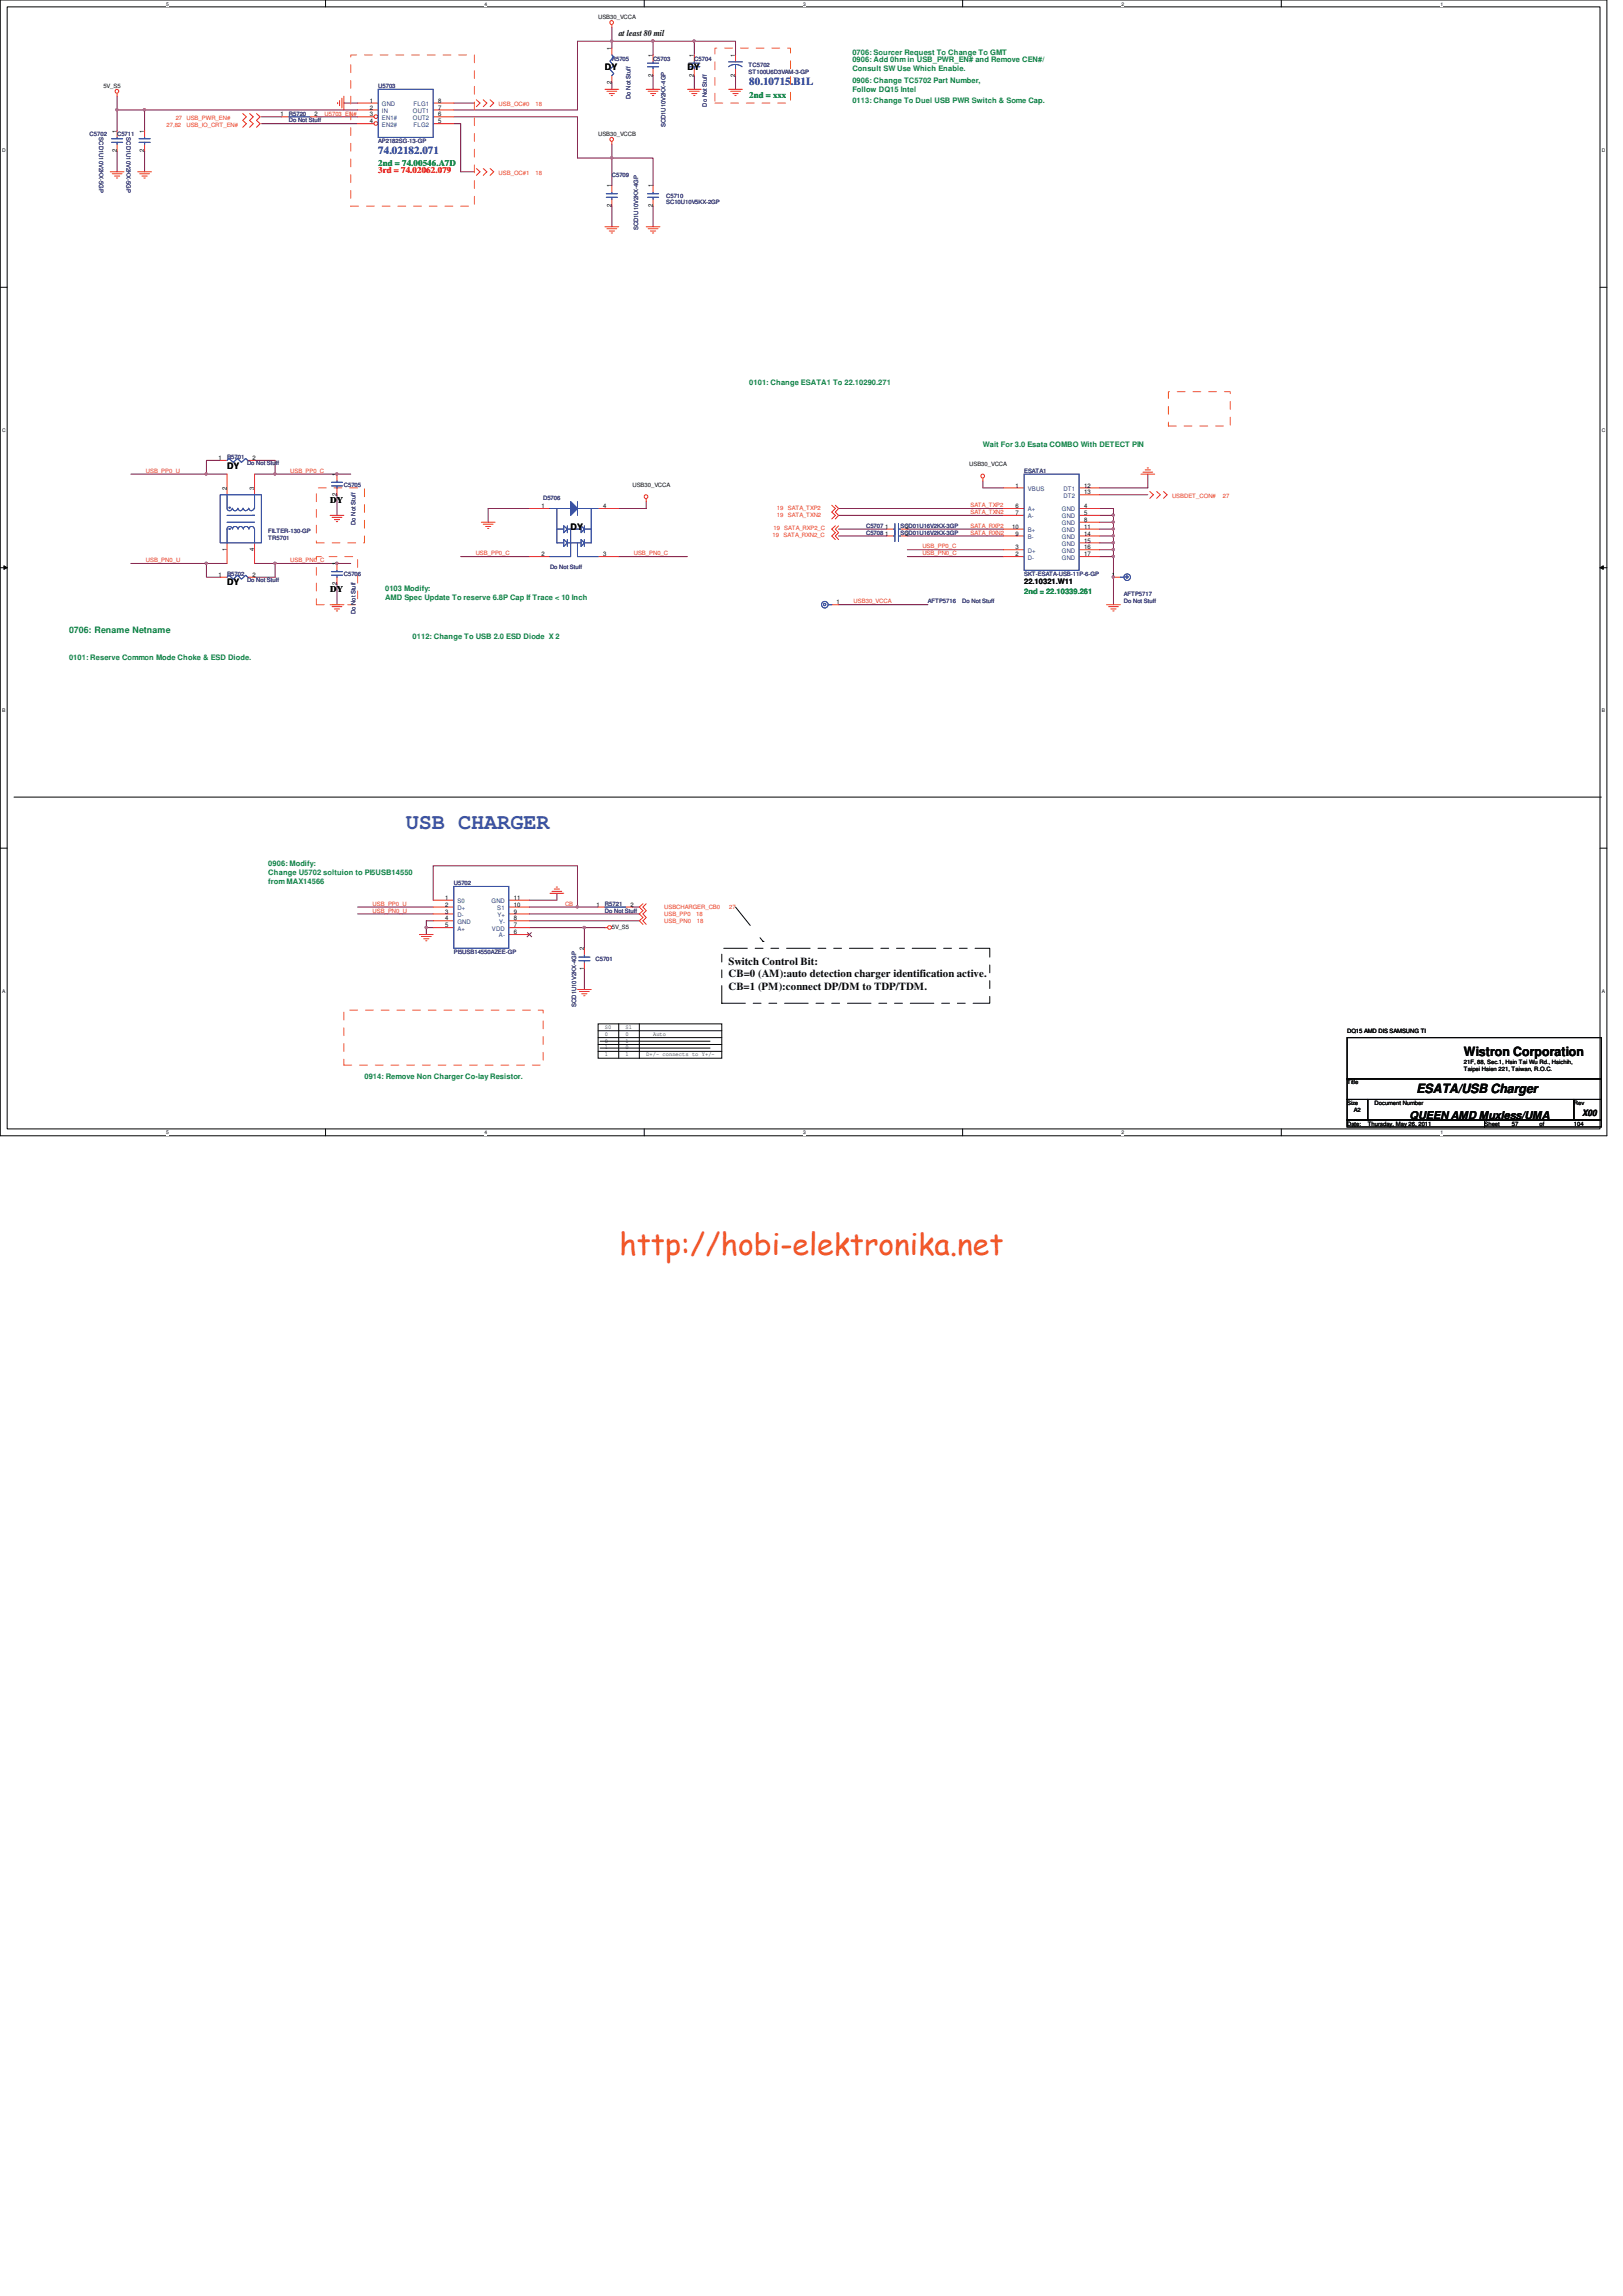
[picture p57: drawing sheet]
<svg xmlns="http://www.w3.org/2000/svg" width="210mm" height="297mm" viewBox="0 0 210 297" stroke-linecap="round" stroke-linejoin="round" font-family="sans-serif">
<defs><g id="words">
<text font-size="3.9" fill="#f15722" x="80.1" y="162.4">http://hobi-elektronika.net</text>
<text font-size="2.8" fill="#3a53a4" x="52.5" y="107.3">USB CHARGER</text>
<g font-size="1.7" fill="#040505">
<text x="189.4" y="136.7">Wistron Corporation</text>
<text x="183.3" y="141.4">ESATA/USB Charger</text>
</g>
<g font-size="1.4" fill="#3a53a4">
<text x="96.9" y="11">80.10715.B1L</text>
<text x="48.9" y="19.9">74.02182.071</text>
</g>
<g font-size="1.4" fill="#040505">
<text x="94.3" y="124.8">Switch Control Bit:</text>
<text x="94.3" y="126.4">CB=0 (AM):auto detection charger identification active.</text>
<text x="94.3" y="128.1">CB=1 (PM):connect DP/DM to TDP/TDM.</text>
<text x="182.4" y="144.8">QUEEN AMD Muxless/UMA</text>
</g>
<g font-size="1.1" fill="#040505">
<text x="80" y="4.6">at least 80 mil</text>
<text x="78.3" y="9.1">DY</text>
<text x="88.9" y="9.1">DY</text>
<text x="29.4" y="60.6">DY</text>
<text x="42.7" y="65.1">DY</text>
<text x="73.8" y="68.6">DY</text>
<text x="29.4" y="75.7">DY</text>
<text x="42.7" y="76.6">DY</text>
<text x="204.7" y="144.4">X00</text>
</g>
<g font-size="1.1" fill="#0a8141">
<text x="96.9" y="12.6">2nd = xxx</text>
<text x="48.9" y="21.5">2nd = 74.00546.A7D</text>
<text x="8.9" y="82">0706: Rename Netname</text>
</g>
<text font-size="1.1" fill="#ec2426" x="48.9" y="22.4">3rd = 74.02062.079</text>
<g font-size="1" fill="#0a8141">
<text x="110.3" y="7.2">0706: Sourcer Request To Change To GMT</text>
<text x="110.3" y="8">0906: Add 0hm in USB_PWR_EN# and Remove CEN#/</text>
<text x="110.3" y="9.2">Consult SW Use Which Enable.</text>
<text x="110.3" y="10.7">0906: Change TC5702 Part Number,</text>
<text x="110.3" y="11.9">Follow DQ15 Intel</text>
<text x="110.3" y="13.4">0113: Change To Duel USB PWR Switch &amp; Some Cap.</text>
<text x="96.9" y="49.8">0101: Change ESATA1 To 22.10290.271</text>
<text x="127.2" y="57.8">Wait For 3.0 Esata COMBO With DETECT PIN</text>
<text x="49.8" y="76.5">0103 Modify:</text>
<text x="49.8" y="77.7">AMD Spec Update To reserve 6.8P Cap If Trace &lt; 10 Inch</text>
<text x="132.5" y="76.8">2nd = 22.10339.261</text>
<text x="53.4" y="82.7">0112: Change To USB 2.0 ESD Diode X 2</text>
<text x="8.9" y="85.4">0101: Reserve Common Mode Choke &amp; ESD Diode.</text>
<text x="34.7" y="112.1">0906: Modify:</text>
<text x="34.7" y="113.2">Change U5702 soltuion to PI5USB14550</text>
<text x="34.7" y="114.4">from MAX14566</text>
<text x="47.2" y="139.6">0914: Remove Non Charger Co-lay Resistor.</text>
</g>
<text font-size="1" fill="#040505" x="132.5" y="75.6">22.10321.W11</text>
<g font-size=".8" fill="#040505">
<text x="77.4" y="2.5">USB30_VCCA</text>
<text x="13.4" y="11.4">5V_S5</text>
<text x="79.1" y="10.8" transform="rotate(-90 79.1 10.8)">2</text>
<text x="79.1" y="6.5" transform="rotate(-90 79.1 6.5)">1</text>
<text x="84.5" y="9.9" transform="rotate(-90 84.5 9.9)">2</text>
<text x="84.5" y="7.4" transform="rotate(-90 84.5 7.4)">1</text>
<text x="89.8" y="9.9" transform="rotate(-90 89.8 9.9)">2</text>
<text x="89.8" y="7.4" transform="rotate(-90 89.8 7.4)">1</text>
<text x="95.1" y="9.9" transform="rotate(-90 95.1 9.9)">2</text>
<text x="95.1" y="7.4" transform="rotate(-90 95.1 7.4)">1</text>
<text x="15.1" y="17.1" transform="rotate(-90 15.1 17.1)">1</text>
<text x="18.7" y="17.1" transform="rotate(-90 18.7 17.1)">1</text>
<text x="36.3" y="15.1">1</text>
<text x="40.7" y="15.1">2</text>
<text x="47.8" y="13.3">1</text>
<text x="47.8" y="14.2">2</text>
<text x="47.8" y="15.1">3</text>
<text x="47.8" y="16">4</text>
<text x="56.7" y="15.1">6</text>
<text x="56.7" y="14.2">7</text>
<text x="56.7" y="16">5</text>
<text x="56.7" y="13.3">8</text>
<text x="77.4" y="17.6">USB30_VCCB</text>
<text x="15.1" y="19.7" transform="rotate(-90 15.1 19.7)">2</text>
<text x="18.7" y="19.7" transform="rotate(-90 18.7 19.7)">2</text>
<text x="79.1" y="26.8" transform="rotate(-90 79.1 26.8)">2</text>
<text x="79.1" y="24.3" transform="rotate(-90 79.1 24.3)">1</text>
<text x="84.5" y="26.8" transform="rotate(-90 84.5 26.8)">2</text>
<text x="84.5" y="24.3" transform="rotate(-90 84.5 24.3)">1</text>
<text x="28.3" y="59.5">1</text>
<text x="32.7" y="59.5">2</text>
<text x="29.3" y="63.4" transform="rotate(-90 29.3 63.4)">2</text>
<text x="32.9" y="63.4" transform="rotate(-90 32.9 63.4)">3</text>
<text x="43.6" y="64.2" transform="rotate(-90 43.6 64.2)">2</text>
<text x="43.6" y="61.6" transform="rotate(-90 43.6 61.6)">1</text>
<text x="70.1" y="65.7">1</text>
<text x="78" y="65.7">4</text>
<text x="81.8" y="62.9">USB30_VCCA</text>
<text x="125.4" y="60.3">USB30_VCCA</text>
<text x="131.4" y="63.1">1</text>
<text x="131.4" y="65.7">6</text>
<text x="140.2" y="65.7">4</text>
<text x="140.2" y="63.1">12</text>
<text x="140.2" y="64">13</text>
<text x="29.3" y="71.3" transform="rotate(-90 29.3 71.3)">1</text>
<text x="32.9" y="71.3" transform="rotate(-90 32.9 71.3)">4</text>
<text x="70.1" y="72">2</text>
<text x="78" y="72">3</text>
<text x="114.5" y="68.4">1</text>
<text x="114.5" y="69.3">1</text>
<text x="117.1" y="68.4">2</text>
<text x="117.1" y="69.3">2</text>
<text x="130.9" y="68.4">10</text>
<text x="131.4" y="72">2</text>
<text x="131.4" y="71.1">3</text>
<text x="131.4" y="66.6">7</text>
<text x="131.4" y="69.3">9</text>
<text x="140.2" y="66.6">5</text>
<text x="140.2" y="67.5">8</text>
<text x="140.2" y="68.4">11</text>
<text x="140.2" y="69.3">14</text>
<text x="140.2" y="70.2">15</text>
<text x="140.2" y="71.1">16</text>
<text x="140.2" y="72">17</text>
<text x="28.3" y="74.6">1</text>
<text x="32.7" y="74.6">2</text>
<text x="43.6" y="75.7" transform="rotate(-90 43.6 75.7)">2</text>
<text x="43.6" y="73.2" transform="rotate(-90 43.6 73.2)">1</text>
<text x="143.8" y="74.6">1</text>
<text x="108.2" y="78.2">1</text>
<text x="57.6" y="116.4">1</text>
<text x="57.6" y="117.3">2</text>
<text x="57.6" y="118.2">3</text>
<text x="57.6" y="119.1">4</text>
<text x="57.6" y="120">5</text>
<text x="66.5" y="120">7</text>
<text x="66.5" y="117.3">10</text>
<text x="66.5" y="119.1">8</text>
<text x="66.5" y="118.2">9</text>
<text x="66.5" y="116.4">11</text>
<text x="77.2" y="117.3">1</text>
<text x="81.6" y="117.3">2</text>
<text x="66.5" y="120.9">6</text>
<text x="75.6" y="125.5" transform="rotate(-90 75.6 125.5)">1</text>
<text x="75.6" y="122.9" transform="rotate(-90 75.6 122.9)">2</text>
<text x="79.2" y="120.2">5V_S5</text>
<text x="78.3" y="133.1">S0</text>
<text x="78.3" y="134">0</text>
<text x="78.3" y="134.9">0</text>
<text x="78.3" y="136.7">1</text>
<text x="78.3" y="135.8">1</text>
<text x="80.9" y="134">0</text>
<text x="80.9" y="133.1">S1</text>
<text x="80.9" y="135.8">0</text>
<text x="80.9" y="134.9">1</text>
<text x="80.9" y="136.7">1</text>
<text x="83.6" y="136.7">D+/- connects to Y+/-</text>
<text x="84.5" y="134">Auto</text>
<text x="174.3" y="133.6">DQ15 AMD DIS SAMSUNG TI</text>
<text x="189.4" y="137.6">21F, 88, Sec.1, Hsin Tai Wu Rd., Hsichih,</text>
<text x="174.3" y="140.3">Title</text>
<text x="174.3" y="143">Size</text>
<text x="175.2" y="143.8">A2</text>
<text x="177.8" y="143">Document Number</text>
<text x="189.4" y="138.6">Taipei Hsien 221, Taiwan, R.O.C.</text>
<text x="203.6" y="143">Rev</text>
<text x="174.3" y="145.6">Date:</text>
<text x="176.9" y="145.6">Thursday, May 26, 2011</text>
<text x="192.1" y="145.6">Sheet</text>
<text x="195.6" y="145.6">57</text>
<text x="199.2" y="145.6">of</text>
<text x="203.6" y="145.6">104</text>
</g>
<g font-size=".8" fill="#2d2d72">
<text x="48.9" y="11.4">U5703</text>
<text x="79.2" y="7.8">R5705</text>
<text x="84.5" y="7.8">C5703</text>
<text x="89.8" y="7.8">C5704</text>
<text x="96.9" y="8.7">TC5702</text>
<text x="96.9" y="9.5">ST100U6D3VAM-3-GP</text>
<text x="11.6" y="17.6">C5702</text>
<text x="12.8" y="17.8" transform="rotate(90 12.8 17.8)">SCD1U10V2KX-5GP</text>
<text x="15.2" y="17.6">C5711</text>
<text x="16.4" y="17.8" transform="rotate(90 16.4 17.8)">SCD1U10V2KX-5GP</text>
<text x="37.4" y="14.9">R5720</text>
<text x="37.4" y="15.8">Do Not Stuff</text>
<text x="81.6" y="12.8" transform="rotate(-90 81.6 12.8)">Do Not Stuff</text>
<text x="86.1" y="16.5" transform="rotate(-90 86.1 16.5)">SCD1U10V2KX-4GP</text>
<text x="91.4" y="13.8" transform="rotate(-90 91.4 13.8)">Do Not Stuff</text>
<text x="48.9" y="18.5">AP2182SG-13-GP</text>
<text x="79.2" y="22.9">C5709</text>
<text x="82.5" y="29.8" transform="rotate(-90 82.5 29.8)">SCD1U10V2KX-4GP</text>
<text x="86.2" y="25.6">C5710</text>
<text x="86.2" y="26.4">SC10U10V5KX-2GP</text>
<text x="29.4" y="59.4">R5701</text>
<text x="32" y="60.2">Do Not Stuff</text>
<text x="44.5" y="62.9">C5705</text>
<text x="70.3" y="64.7">D5706</text>
<text x="132.5" y="61.2">ESATA1</text>
<text x="34.7" y="69.9">TR5701</text>
<text x="34.7" y="69">FILTER-130-GP</text>
<text x="46" y="67.9" transform="rotate(-90 46 67.9)">Do Not Stuff</text>
<text x="112.1" y="68.3">C5707</text>
<text x="112.1" y="69.2">C5708</text>
<text x="116.5" y="68.3">SCD01U16V2KX-3GP</text>
<text x="116.5" y="69.2">SCD01U16V2KX-3GP</text>
<text x="29.4" y="74.5">R5702</text>
<text x="32" y="75.3">Do Not Stuff</text>
<text x="44.5" y="74.5">C5706</text>
<text x="71.2" y="73.6">Do Not Stuff</text>
<text x="132.5" y="74.5">SKT-ESATA-USB-11P-6-GP</text>
<text x="145.4" y="77.1">AFTP5717</text>
<text x="145.4" y="78">Do Not Stuff</text>
<text x="46" y="79.5" transform="rotate(-90 46 79.5)">Do Not Stuff</text>
<text x="120.1" y="78.1">AFTP5716</text>
<text x="124.5" y="78.1">Do Not Stuff</text>
<text x="58.7" y="114.5">U5702</text>
<text x="78.3" y="117.2">R5721</text>
<text x="78.3" y="118.1">Do Not Stuff</text>
<text x="58.7" y="123.4">PI5USB14550AZEE-GP</text>
<text x="77" y="124.3">C5701</text>
<text x="74.5" y="130.3" transform="rotate(-90 74.5 130.3)">SCD1U10V2KX-4GP</text>
</g>
<g font-size=".8" fill="#ec2426">
<text x="21.5" y="16.4">27,82</text>
<text x="22.7" y="15.5">27</text>
<text x="24.1" y="15.5">USB_PWR_EN#</text>
<text x="24.1" y="16.4">USB_IO_CRT_EN#</text>
<text x="42" y="14.9">U5703_EN#</text>
<text x="64.5" y="13.7">USB_OC#0</text>
<text x="69.3" y="13.7">18</text>
<text x="64.5" y="22.6">USB_OC#1</text>
<text x="69.3" y="22.6">18</text>
<text x="18.9" y="61.2">USB_PP0_U</text>
<text x="37.5" y="61.2">USB_PP0_C</text>
<text x="100.5" y="66">19</text>
<text x="101.9" y="66">SATA_TXP2</text>
<text x="125.6" y="65.6">SATA_TXP2</text>
<text x="151.6" y="64.4">USBDET_CON#</text>
<text x="158.2" y="64.4">27</text>
<text x="61.5" y="71.8">USB_PP0_C</text>
<text x="82" y="71.8">USB_PN0_C</text>
<text x="99.9" y="69.5">19</text>
<text x="100.1" y="68.6">19</text>
<text x="100.5" y="66.8">19</text>
<text x="101.4" y="69.5">SATA_RXN2_C</text>
<text x="101.5" y="68.6">SATA_RXP2_C</text>
<text x="101.9" y="66.8">SATA_TXN2</text>
<text x="119.3" y="71.8">USB_PN0_C</text>
<text x="119.3" y="71">USB_PP0_C</text>
<text x="125.6" y="68.3">SATA_RXP2</text>
<text x="125.6" y="69.2">SATA_RXN2</text>
<text x="125.6" y="66.5">SATA_TXN2</text>
<text x="18.9" y="72.7">USB_PN0_U</text>
<text x="37.5" y="72.7">USB_PN0_C</text>
<text x="110.4" y="78.1">USB30_VCCA</text>
<text x="48.2" y="118.1">USB_PN0_U</text>
<text x="48.2" y="117.2">USB_PP0_U</text>
<text x="73.1" y="117.2">CB</text>
<text x="85.9" y="117.6">USBCHARGER_CB0</text>
<text x="85.9" y="118.5">USB_PP0</text>
<text x="85.9" y="119.4">USB_PN0</text>
<text x="90.1" y="118.5">18</text>
<text x="90.2" y="119.4">18</text>
<text x="94.4" y="117.6">27</text>
</g>
<g font-size=".8" fill="#1d437e">
<text x="49.4" y="13.7">GND</text>
<text x="49.4" y="14.6">IN</text>
<text x="49.4" y="15.5">EN1#</text>
<text x="49.4" y="16.4">EN2#</text>
<text x="53.4" y="15.5">OUT2</text>
<text x="53.4" y="14.6">OUT1</text>
<text x="53.5" y="16.4">FLG2</text>
<text x="53.5" y="13.7">FLG1</text>
<text x="133" y="63.5">VBUS</text>
<text x="137.6" y="63.5">DT1</text>
<text x="137.6" y="64.4">DT2</text>
<text x="133" y="71.5">D+</text>
<text x="133" y="66.2">A+</text>
<text x="133" y="67.1">A-</text>
<text x="133" y="69.7">B-</text>
<text x="133" y="68.8">B+</text>
<text x="137.4" y="66.2">GND</text>
<text x="137.4" y="67.1">GND</text>
<text x="137.4" y="67.9">GND</text>
<text x="137.4" y="68.8">GND</text>
<text x="137.4" y="69.7">GND</text>
<text x="137.4" y="70.6">GND</text>
<text x="137.4" y="71.5">GND</text>
<text x="133" y="72.4">D-</text>
<text x="137.4" y="72.4">GND</text>
<text x="59.2" y="116.8">S0</text>
<text x="59.2" y="117.7">D+</text>
<text x="59.2" y="118.6">D-</text>
<text x="59.2" y="119.5">GND</text>
<text x="63.6" y="116.8">GND</text>
<text x="64.3" y="117.7">S1</text>
<text x="64.4" y="118.6">Y+</text>
<text x="64.6" y="119.5">Y-</text>
<text x="59.2" y="120.4">A+</text>
<text x="63.6" y="120.4">VDD</text>
<text x="64.6" y="121.3">A-</text>
</g>
<g font-size=".6" fill="#040505">
<text x="21.5" y=".7">5</text>
<text x="62.7" y=".7">4</text>
<text x="103.9" y=".7">3</text>
<text x="145.1" y=".7">2</text>
<text x="186.3" y=".7">1</text>
<text x=".3" y="19.6">D</text>
<text x="207.3" y="19.6">D</text>
<text x=".3" y="55.9">C</text>
<text x="207.3" y="55.9">C</text>
<text x=".3" y="92.2">B</text>
<text x="207.3" y="92.2">B</text>
<text x=".3" y="128.4">A</text>
<text x="207.3" y="128.4">A</text>
<text x="21.5" y="146.8">5</text>
<text x="62.7" y="146.8">4</text>
<text x="103.9" y="146.8">3</text>
<text x="145.1" y="146.8">2</text>
<text x="186.3" y="146.8">1</text>
</g>
</g></defs>
<path d="M0 0h207.9v146.9h-207.9zM.9 .9h206.1v145.2h-206.1z" fill="none" stroke="#040505" stroke-width=".13"/>
<g fill="#fff">
<path d="M21.5 .1h.3v.7h-.3z"/>
<path d="M21.5 146.2h.3v.7h-.3z"/>
</g>
<path d="M42.1 0v.9M42.1 146v.9" fill="none" stroke="#040505" stroke-width=".13"/>
<g fill="#fff">
<path d="M62.7 .1h.3v.7h-.3z"/>
<path d="M62.7 146.2h.3v.7h-.3z"/>
</g>
<path d="M83.4 0v.9M83.4 146v.9" fill="none" stroke="#040505" stroke-width=".13"/>
<g fill="#fff">
<path d="M103.9 .1h.4v.7h-.4z"/>
<path d="M103.9 146.2h.4v.7h-.4z"/>
</g>
<path d="M124.5 0v.9M124.5 146v.9" fill="none" stroke="#040505" stroke-width=".13"/>
<g fill="#fff">
<path d="M145.1 .1h.4v.7h-.4z"/>
<path d="M145.1 146.2h.4v.7h-.4z"/>
</g>
<path d="M165.8 0v.9M165.8 146v.9" fill="none" stroke="#040505" stroke-width=".13"/>
<g fill="#fff">
<path d="M186.3 .1h.4v.7h-.4z"/>
<path d="M186.3 146.2h.4v.7h-.4z"/>
<path d="M.3 19h.5v.7h-.5z"/>
<path d="M207.3 19h.4v.7h-.4z"/>
<path d="M.3 55.3h.5v.7h-.5z"/>
<path d="M207.3 55.3h.4v.7h-.4z"/>
</g>
<path d="M0 37.2h.9M207 37.2h.9" fill="none" stroke="#040505" stroke-width=".13"/>
<g fill="#fff">
<path d="M.3 91.6h.4v.7h-.4z"/>
<path d="M207.3 91.6h.4v.7h-.4z"/>
</g>
<path d="M0 73.4h.9M207 73.4h.9" fill="none" stroke="#040505" stroke-width=".13"/>
<path d="M.5 73.2l.4 .2-.4 .3z" fill="#040505"/>
<path d="M.5 73.2l.4 .2-.4 .3z" fill="none" stroke="#040505" stroke-width=".13"/>
<path d="M207 73.4l.4-.2v.5z" fill="#040505"/>
<path d="M207 73.4l.4-.2v.5z" fill="none" stroke="#040505" stroke-width=".13"/>
<g fill="#fff">
<path d="M.3 127.8h.4v.8h-.4z"/>
<path d="M207.3 127.8h.3v.8h-.3z"/>
</g>
<path d="M0 109.7h.9M207 109.7h.9" fill="none" stroke="#040505" stroke-width=".13"/>
<path d="M59.6 72h8.9M68.5 65.8h-5.3v1.8M80 72h8.9M83.6 64.9v.9h-3.6M74.7 117.3h2.7" fill="none" stroke="#7f1542" stroke-width=".13"/>
<path d="M74.6 117.2h.2v.2h-.2z" fill-rule="evenodd" fill="#b8529f"/>
<path d="M74.6 117.2h.2v.2h-.2z" fill="none" stroke="#b8529f" stroke-width=".13"/>
<path d="M55.2 120v.9" fill="none" stroke="#7f1542" stroke-width=".13"/>
<path d="M55 119.9h.2v.2h-.2z" fill-rule="evenodd" fill="#b8529f"/>
<path d="M55 119.9h.2v.2h-.2z" fill="none" stroke="#b8529f" stroke-width=".13"/>
<path d="M81.8 117.3h.9M68.5 120h7.1v2.7M75.6 125.3v2.7" fill="none" stroke="#7f1542" stroke-width=".13"/>
<path d="M75.5 119.9h.2v.2h-.2z" fill-rule="evenodd" fill="#b8529f"/>
<path d="M75.5 119.9h.2v.2h-.2z" fill="none" stroke="#b8529f" stroke-width=".13"/>
<path d="M26.7 61.3h2.7M43.6 61.3h1.8M46.3 117.3h9.7M46.3 118.2h9.7M56 116.5v-4.5h18.7v5.3h-6.2M56 119.1h-.8v.9h.8M68.5 118.2h14.2M68.5 119.1h14.2M72 115.6v.9h-3.5M75.6 120h2.7" fill="none" stroke="#7f1542" stroke-width=".13"/>
<path d="M26.6 61.2h.2v.2h-.2z" fill-rule="evenodd" fill="#b8529f"/>
<path d="M26.6 61.2h.2v.2h-.2z" fill="none" stroke="#b8529f" stroke-width=".13"/>
<path d="M35.6 72.9h8" fill="none" stroke="#7f1542" stroke-width=".13"/>
<path d="M43.5 72.8h.2v.2h-.2z" fill-rule="evenodd" fill="#b8529f"/>
<path d="M43.5 72.8h.2v.2h-.2z" fill="none" stroke="#b8529f" stroke-width=".13"/>
<path d="M35.5 72.8h.2v.2h-.2z" fill-rule="evenodd" fill="#b8529f"/>
<path d="M35.5 72.8h.2v.2h-.2z" fill="none" stroke="#b8529f" stroke-width=".13"/>
<path d="M26.7 72.9h2.7" fill="none" stroke="#7f1542" stroke-width=".13"/>
<path d="M26.6 72.8h.2v.2h-.2z" fill-rule="evenodd" fill="#b8529f"/>
<path d="M26.6 72.8h.2v.2h-.2z" fill="none" stroke="#b8529f" stroke-width=".13"/>
<path d="M28.5 59.6h-1.8v1.7M32.9 59.6h2.7v1.7M26.7 72.9v1.8h1.8M32.9 72.9h2.7v1.8h-2.7M43.6 61.3h-10.7" fill="none" stroke="#7f1542" stroke-width=".13"/>
<path d="M43.5 61.2h.2v.2h-.2z" fill-rule="evenodd" fill="#b8529f"/>
<path d="M43.5 61.2h.2v.2h-.2z" fill="none" stroke="#b8529f" stroke-width=".13"/>
<path d="M35.5 61.2h.2v.2h-.2z" fill-rule="evenodd" fill="#b8529f"/>
<path d="M35.5 61.2h.2v.2h-.2z" fill="none" stroke="#b8529f" stroke-width=".13"/>
<path d="M79.2 3.6v1.7M79.2 10.7v.9M84.5 5.3v1.8M16.9 72.9h9.8M16.9 61.3h9.8M43.6 64v2.7M43.6 75.6v2.6M43.6 72.9h1.8" fill="none" stroke="#7f1542" stroke-width=".13"/>
<path d="M84.4 5.2h.2v.2h-.2z" fill-rule="evenodd" fill="#b8529f"/>
<path d="M84.4 5.2h.2v.2h-.2z" fill="none" stroke="#b8529f" stroke-width=".13"/>
<path d="M84.5 9.8v1.8M89.8 9.8v1.8M89.8 5.3h5.4v1.8" fill="none" stroke="#7f1542" stroke-width=".13"/>
<path d="M89.7 5.2h.2v.2h-.2z" fill-rule="evenodd" fill="#b8529f"/>
<path d="M89.7 5.2h.2v.2h-.2z" fill="none" stroke="#b8529f" stroke-width=".13"/>
<path d="M84.5 5.3h-5.3v.9M89.8 5.3v1.8M95.2 9.8v1.8" fill="none" stroke="#7f1542" stroke-width=".13"/>
<path d="M79 5.2h.2v.2h-.2z" fill-rule="evenodd" fill="#b8529f"/>
<path d="M79 5.2h.2v.2h-.2z" fill="none" stroke="#b8529f" stroke-width=".13"/>
<path d="M84.5 5.3h5.3" fill="none" stroke="#7f1542" stroke-width=".13"/>
<path d="M84.4 5.2h.2v.2h-.2z" fill-rule="evenodd" fill="#b8529f"/>
<path d="M84.4 5.2h.2v.2h-.2z" fill="none" stroke="#b8529f" stroke-width=".13"/>
<path d="M58.7 13.3h2.7M58.7 16h.9v6.2h1.8M79.2 5.3h-4.5v8.9h-16M79.2 18.7v1.7" fill="none" stroke="#7f1542" stroke-width=".13"/>
<path d="M79 20.3h.2v.2h-.2z" fill-rule="evenodd" fill="#b8529f"/>
<path d="M79 20.3h.2v.2h-.2z" fill="none" stroke="#b8529f" stroke-width=".13"/>
<path d="M15.2 12.4v4.5M15.2 19.6v2.6M18.7 14.2h27.6M33.8 16h12.5M33.8 15.1h2.7M40.9 15.1h5.4M44.5 13.3h1.8M58.7 15.1h16v5.3h4.5M79.2 20.4h5.3v3.6M79.2 20.4v3.6M79.2 26.7v2.6M84.5 26.7v2.6" fill="none" stroke="#7f1542" stroke-width=".13"/>
<path d="M18.6 14.1h.2v.2h-.2z" fill-rule="evenodd" fill="#b8529f"/>
<path d="M18.6 14.1h.2v.2h-.2z" fill="none" stroke="#b8529f" stroke-width=".13"/>
<path d="M15.2 14.2h3.5v2.7" fill="none" stroke="#7f1542" stroke-width=".13"/>
<path d="M15 14.1h.2v.2h-.2z" fill-rule="evenodd" fill="#b8529f"/>
<path d="M15 14.1h.2v.2h-.2z" fill="none" stroke="#b8529f" stroke-width=".13"/>
<path d="M18.7 19.6v2.6M117.4 68.5h12.4M117.4 69.3h12.4M117.4 72h12.4M144.1 66.7v.9" fill="none" stroke="#7f1542" stroke-width=".13"/>
<path d="M143.9 66.5h.2v.2h-.2z" fill-rule="evenodd" fill="#b8529f"/>
<path d="M143.9 66.5h.2v.2h-.2z" fill="none" stroke="#b8529f" stroke-width=".13"/>
<path d="M144.1 70.2v.9" fill="none" stroke="#7f1542" stroke-width=".13"/>
<path d="M143.9 70.1h.2v.2h-.2z" fill-rule="evenodd" fill="#b8529f"/>
<path d="M143.9 70.1h.2v.2h-.2z" fill="none" stroke="#b8529f" stroke-width=".13"/>
<path d="M108.5 66.7h21.3M108.5 65.8h21.3M117.4 71.1h12.4M144.1 67.6v.9" fill="none" stroke="#7f1542" stroke-width=".13"/>
<path d="M143.9 67.4h.2v.2h-.2z" fill-rule="evenodd" fill="#b8529f"/>
<path d="M143.9 67.4h.2v.2h-.2z" fill="none" stroke="#b8529f" stroke-width=".13"/>
<path d="M144.1 74.7v3.5" fill="none" stroke="#7f1542" stroke-width=".13"/>
<path d="M143.9 74.5h.2v.3h-.2z" fill-rule="evenodd" fill="#b8529f"/>
<path d="M143.9 74.5h.2v.3h-.2z" fill="none" stroke="#b8529f" stroke-width=".13"/>
<path d="M108.5 78.2h11.6M144.1 72v2.7" fill="none" stroke="#7f1542" stroke-width=".13"/>
<path d="M143.9 71.9h.2v.2h-.2z" fill-rule="evenodd" fill="#b8529f"/>
<path d="M143.9 71.9h.2v.2h-.2z" fill="none" stroke="#b8529f" stroke-width=".13"/>
<path d="M108.5 68.5h6.2M144.1 68.5v.8" fill="none" stroke="#7f1542" stroke-width=".13"/>
<path d="M143.9 68.3h.2v.2h-.2z" fill-rule="evenodd" fill="#b8529f"/>
<path d="M143.9 68.3h.2v.2h-.2z" fill="none" stroke="#b8529f" stroke-width=".13"/>
<path d="M108.5 69.3h6.2M127.2 62.2v.9h2.6M142.3 65.8h1.8v.9M144.1 69.3v.9" fill="none" stroke="#7f1542" stroke-width=".13"/>
<path d="M143.9 69.2h.2v.2h-.2z" fill-rule="evenodd" fill="#b8529f"/>
<path d="M143.9 69.2h.2v.2h-.2z" fill="none" stroke="#b8529f" stroke-width=".13"/>
<path d="M144.1 71.1v.9" fill="none" stroke="#7f1542" stroke-width=".13"/>
<path d="M143.9 71h.2v.2h-.2z" fill-rule="evenodd" fill="#b8529f"/>
<path d="M143.9 71h.2v.2h-.2z" fill="none" stroke="#b8529f" stroke-width=".13"/>
<path d="M142.3 70.2h1.8M142.3 67.6h1.8M142.3 72h1.8M142.3 68.5h1.8M142.3 69.3h1.8M142.3 66.7h1.8M142.3 71.1h1.8M142.3 64h6.2M148.5 61.3v1.8h-6.2" fill="none" stroke="#7f1542" stroke-width=".13"/>
<g fill="none" stroke="#ec2426" stroke-width=".13">
<path d="M15 11.6h.1l.2 .1v.3l-.2 .1-.1-.1zM15.2 12.1v.3M15.2 16.9v.9M15.2 18.7v.9M31.4 14.7l.5 .4-.5 .5 .5 .4-.5 .5M32.3 14.7l.5 .4-.5 .5 .5 .4-.5 .5M33.2 14.7l.5 .4-.5 .5 .5 .4-.5 .5M43.7 13.3v.1M43.9 13v.7M44.2 12.7v1.3M44.5 12.4v1.8M61.6 12.9l.5 .4-.5 .5"/>
<path d="M62.5 12.9l.5 .4-.5 .5M63.4 12.9l.5 .4-.5 .5M78.3 11.6h1.7M78.5 11.8h1.3M78.8 12.1h.7M79 2.7h.1l.2 .1v.3l-.2 .1-.1-.1zM79 17.8h.1l.2 .1v.3l-.2 .1-.1-.1zM79.1 12.4h.1M79.2 3.2v.4M79.2 18.3v.4M83.6 11.6h1.8M83.9 11.8h1.2"/>
<path d="M84.2 12.1h.6M84.4 12.4h.2M88.9 11.6h1.8M89.2 11.8h1.3M89.5 12.1h.7M89.7 12.4h.2M94.3 11.6h1.8M94.5 11.8h1.3M94.8 12.1h.7M95.1 12.4h.1M95.2 7.1v.9M95.2 8.9v.9"/>
<path d="M14.3 22.2h1.7M14.5 22.5h1.3M14.8 22.8h.7M15.1 23h.1M17.8 22.2h1.8M18.1 22.5h1.2M18.4 22.8h.6M18.6 23h.2M61.6 21.8l.5 .4-.5 .5M62.5 21.8l.5 .4-.5 .5M63.4 21.8l.5 .4-.5 .5M78.3 29.3h1.7"/>
<path d="M78.5 29.6h1.3M78.8 29.9h.7M79.1 30.1h.1M83.6 29.3h1.8M83.9 29.6h1.2M84.2 29.9h.6M84.4 30.1h.2M28.5 59.6h.9M32 59.6h.9M42.7 66.7h1.8M42.7 78.2h1.8M43 66.9h1.2"/>
<path d="M43 78.5h1.2M43.3 67.2h.6M43.3 78.8h.6M43.5 67.5h.2M43.5 79h.2M62.3 67.6h1.7M62.5 67.8h1.3M62.8 68.1h.7M63.1 68.4h.1M68.5 65.8h2.7M68.5 72h2.7M77.4 65.8h2.6"/>
<path d="M77.4 72h2.6M83.4 64.1l.2-.1 .2 .1-.1 .3-.1 .1-.2-.1zM83.6 64.6v.3M107.6 65.4l.5 .4-.5 .5 .5 .4-.5 .4M108.1 65.4l.4 .4-.4 .5 .4 .4-.4 .4M108.1 68l-.5 .5 .5 .4-.5 .4 .5 .5M108.5 68l-.4 .5 .4 .4-.4 .4 .4 .5M127 61.4l.1-.1 .2 .2v.3h-.2h-.1zM127.2 61.9v.3M143.2 78.2h1.7M143.4 78.5h1.3M143.7 78.8h.7"/>
<path d="M144 79h.1M147.6 61.3h1.8M147.9 61.1h1.2M148.2 60.8h.6M148.4 60.5h.2M148.8 63.6l.4 .4-.4 .5M149.6 63.6l.5 .4-.5 .5M150.5 63.6l.5 .4-.5 .5M71.2 115.6h1.7M71.4 115.3h1.3M71.7 115h.7M72 114.8h.1"/>
<path d="M83.2 116.9l-.5 .4 .5 .5-.5 .4 .5 .5-.5 .4 .5 .5M83.6 116.9l-.4 .4 .4 .5-.4 .4 .4 .5-.4 .4 .4 .5M54.3 120.9h1.7M54.5 121.2h1.3M54.8 121.5h.7M55.1 121.7h.1M74.7 128h1.8M75 128.3h1.2M75.3 128.6h.6M75.5 128.8h.2M75.6 122.7v.9M75.6 124.5v.8"/>
<path d="M78.3 120h.3"/>
<circle cx="78.9" cy="120" r=".25"/>
</g>
<g fill="none" stroke="#040505" stroke-width=".13">
<path d="M1.8 103.1h205.4M77.4 132.5h16v4.4h-16zM77.4 133.3h16M77.4 134.2h16M77.4 135.1h16M77.4 136h16M77.6 134.7h14.3M77.6 135.6h14.3M80 132.5v4.4M82.7 132.5v4.4M174.3 134.2h32.9v5.4h-32.9zM174.3 139.6h32.9v2.6h-32.9z"/>
<path d="M174.3 142.2h2.6v2.7h-2.6zM174.3 144.9h17.8v.9h-17.8zM176.9 142.2h26.7v2.7h-26.7zM192.1 144.9h15.1v.9h-15.1zM203.6 142.2h3.6v2.7h-3.6z"/>
</g>
<path d="M95.2 117.3l3.5 4.5M98.7 121.8h.1" fill="none" stroke="#040505" stroke-width=".13" stroke-dasharray="3 2 1 2"/>
<path d="M93.4 122.7h34.7v7.1h-34.7z" fill="none" stroke="#040505" stroke-width=".13" stroke-dasharray="3 1 1 1 1 1"/>
<path d="M45.4 7.1h16v19.6h-16zM92.5 6.2h9.8v7.1h-9.8zM151.2 50.7h8v4.4h-8zM40.9 63.1h6.3v7.1h-6.3zM40.9 72h5.4v6.2h-5.4zM44.5 130.7h25.8v7.1h-25.8z" fill="none" stroke="#f57f20" stroke-width=".13" stroke-dasharray="1 1 1 1 1 1 1 1"/>
<path d="M14.4 18.4h1.5M14.4 17.9h1.5M15.2 17.8v.1M15.2 18.4v.3M94.3 8.6a1.42 1.42 0 0 1 1.7 0M94.3 8h1.8M95.2 8.3v.6M29.4 59.6l.2-.3 .6 .5 .5-.5 .5 .5 .6-.5 .2 .3M74.9 124.3h1.4M74.9 123.8h1.4M75.6 123.6v.2M75.6 124.3v.2" fill="none" stroke="#3a53a4" stroke-width=".13"/>
<path d="M73.8 64.9l.9 .9-.9 .9z" fill="#3a53a4"/>
<g fill="none" stroke="#3a53a4" stroke-width=".13">
<path d="M71.2 65.8h2.6M72 65.8v4.4h.9M72 68.5h.9M72.9 69.8l.5 .4-.5 .5zM72.9 68l.5 .5-.5 .4zM73.4 68.5h1.8M73.4 70.2h1.8M73.4 68v.9M73.4 69.8v.9M73.8 68.5v3.5h-2.6M73.8 64.9l.9 .9-.9 .9zM74.7 70.2v1.8h2.7"/>
<path d="M74.7 65.8h2.7M74.7 64.9v1.8M75.2 69.8l.4 .4-.4 .5zM75.2 68l.4 .5-.4 .4zM75.6 68.5h.9M75.6 68v.9M75.6 69.8v.9M76.5 65.8v4.4h-.9"/>
</g>
<path d="M73.8 64.9l.9 .9-.9 .9z" fill="#3a53a4"/>
<g fill="none" stroke="#3a53a4" stroke-width=".13">
<path d="M42.9 74h1.4M42.9 74.4h1.4M43.6 73.8v.2M43.6 74.4v.3M71.2 65.8h2.6M72 65.8v4.4h.9M72 68.5h.9M72.9 69.8l.5 .4-.5 .5zM72.9 68l.5 .5-.5 .4zM73.4 68.5h1.8M73.4 70.2h1.8M73.4 68v.9"/>
<path d="M73.4 69.8v.9M73.8 68.5v3.5h-2.6M73.8 64.9l.9 .9-.9 .9zM74.7 70.2v1.8h2.7M74.7 65.8h2.7M74.7 64.9v1.8M75.2 69.8l.4 .4-.4 .5zM75.2 68l.4 .5-.4 .4zM75.6 68.5h.9M75.6 68v.9M75.6 69.8v.9M76.5 65.8v4.4h-.9"/>
<path d="M78.3 117.3h2.6"/>
</g>
<path d="M46.3 13.3h2.6M46.3 14.2h2.6M43.6 72.9v.9M43.6 74.7v.9M77.4 117.3h.9M80.9 117.3h.9" fill="none" stroke="#ec2426" stroke-width=".13"/>
<circle cx="48.6" cy="15.1" r=".25" fill="#fff"/>
<g fill="none" stroke="#ec2426" stroke-width=".13">
<path d="M46.3 15.1h2.1"/>
<circle cx="48.6" cy="15.1" r=".25"/>
</g>
<circle cx="48.6" cy="16" r=".25" fill="#fff"/>
<g fill="none" stroke="#ec2426" stroke-width=".13">
<path d="M18.7 16.9v.9M18.7 18.7v.9M36.5 15.1h.9M40 15.1h.9M46.3 16h2.1M56 16h2.7M56 15.1h2.7M56 14.2h2.7M56 13.3h2.7M79.2 6.2v.9M79.2 9.8v.9M84.5 7.1v.9"/>
<path d="M84.5 8.9v.9M89.8 7.1v.9M89.8 8.9v.9M79.2 24v.9M79.2 25.8v.9M84.5 24v.9M84.5 25.8v.9M28.5 74.7h.9M29.4 61.3v2.7M29.4 70.2v2.7M32 74.7h.9M32.9 61.3v2.7"/>
<path d="M32.9 70.2v2.7M43.6 61.3v.9M43.6 63.1v.9M107.6 78.2h.9M114.7 69.3h.9M114.7 68.5h.9M116.5 69.3h.9M116.5 68.5h.9M129.8 63.1h2.7M129.8 72h2.7M129.8 71.1h2.7M129.8 65.8h2.7"/>
<path d="M129.8 66.7h2.7M129.8 69.3h2.7M129.8 68.5h2.7M139.6 63.1h2.7M139.6 72h2.7M139.6 71.1h2.7M139.6 65.8h2.7M139.6 66.7h2.7M139.6 67.6h2.7M139.6 69.3h2.7M139.6 68.5h2.7M139.6 70.2h2.7"/>
<path d="M139.6 64h2.7M144.1 74.7h.8M56 116.5h2.7M56 117.3h2.7M56 118.2h2.7M56 119.1h2.7M65.8 116.5h2.7M65.8 117.3h2.7M65.8 118.2h2.7M65.8 119.1h2.7M56 120h2.7M65.8 120h2.7"/>
<path d="M65.8 120.9h2.7"/>
<circle cx="48.6" cy="16" r=".25"/>
</g>
<g fill="none" stroke="#3a53a4" stroke-width=".13">
<path d="M18 17.9h1.4M18 18.4h1.4M18.7 17.8v.1M18.7 18.4v.3M37.4 15.1h2.6M48.9 11.6h7.1v6.2h-7.1zM79.2 7.1l.2 .3-.5 .5 .5 .6-.5 .5 .5 .5-.2 .3M83.8 8.2h1.4M83.8 8.6h1.4M84.5 8v.2M84.5 8.6v.3M89.1 8.2h1.4"/>
<path d="M89.1 8.6h1.4M89.8 8v.2M89.8 8.6v.3M78.4 25.1h1.5M78.4 25.5h1.5M79.2 24.9v.2M79.2 25.5v.3M83.8 25.1h1.4M83.8 25.5h1.4M84.5 24.9v.2M84.5 25.5v.3M28.5 64h5.3v6.2h-5.3z"/>
<path d="M29.4 67.6h3.5M29.4 66.7h3.5h-.2M29.4 64v1.8a.34 .34 0 0 0 .3 .3 .34 .34 0 0 0 .4-.4M29.4 74.7l.2-.3 .6 .5 .5-.5 .5 .5 .6-.5 .2 .3M29.6 65.6h.2v.1h-.2zM29.6 68.4h.2v.1h-.2zM30.1 68.4a.34 .34 0 0 0-.4-.3 .34 .34 0 0 0-.3 .4v1.7M30.8 68.4a.34 .34 0 0 0-.4-.3 .34 .34 0 0 0-.3 .4M30.8 65.7a.34 .34 0 0 1-.3 .4 .34 .34 0 0 1-.4-.3M31.5 68.4a.32 .32 0 0 0-.4-.3 .32 .32 0 0 0-.3 .4M31.5 65.7a.32 .32 0 0 1-.3 .4 .32 .32 0 0 1-.4-.3M32.2 68.4a.34 .34 0 0 0-.4-.3 .34 .34 0 0 0-.3 .4"/>
<path d="M32.2 65.7a.34 .34 0 0 1-.3 .4 .34 .34 0 0 1-.4-.3M32.9 68.4a.34 .34 0 0 0-.4-.3 .34 .34 0 0 0-.3 .4M32.9 65.7a.34 .34 0 0 1-.3 .4 .34 .34 0 0 1-.4-.3M32.9 64v1.8M32.9 68.5v1.7M42.9 62.4h1.4M42.9 62.9h1.4M43.6 62.2v.2M43.6 62.9v.2M106.6 78.1h.2v.2h-.2zM107.2 78.2h.4M115.6 68.5h.2"/>
<path d="M115.6 69.3h.2M115.8 67.7v2.4M116.2 67.7v2.4M116.2 68.5h.3M116.2 69.3h.3M132.5 61.3h7.1v12.5h-7.1zM144.9 74.7h.5M145.7 74.5h.2v.3h-.2zM58.7 114.7h7.1v8h-7.1z"/>
<circle cx="106.7" cy="78.2" r=".43"/>
<circle cx="145.8" cy="74.7" r=".43"/>
</g>
<path d="M68.2 120.6l.6 .6M68.7 120.6l-.5 .6" fill="none" stroke="#7f431c" stroke-width=".13"/>
<path d="M74.6 117.2h.2v.2h-.2z" fill-rule="evenodd" fill="#b8529f"/>
<path d="M74.6 117.2h.2v.2h-.2z" fill="none" stroke="#b8529f" stroke-width=".13"/>
<path d="M55 119.9h.2v.2h-.2z" fill-rule="evenodd" fill="#b8529f"/>
<path d="M55 119.9h.2v.2h-.2z" fill="none" stroke="#b8529f" stroke-width=".13"/>
<path d="M75.5 119.9h.2v.2h-.2z" fill-rule="evenodd" fill="#b8529f"/>
<path d="M75.5 119.9h.2v.2h-.2z" fill="none" stroke="#b8529f" stroke-width=".13"/>
<path d="M26.6 61.2h.2v.2h-.2z" fill-rule="evenodd" fill="#b8529f"/>
<path d="M26.6 61.2h.2v.2h-.2z" fill="none" stroke="#b8529f" stroke-width=".13"/>
<path d="M43.5 72.8h.2v.2h-.2z" fill-rule="evenodd" fill="#b8529f"/>
<path d="M43.5 72.8h.2v.2h-.2z" fill="none" stroke="#b8529f" stroke-width=".13"/>
<path d="M35.5 72.8h.2v.2h-.2z" fill-rule="evenodd" fill="#b8529f"/>
<path d="M35.5 72.8h.2v.2h-.2z" fill="none" stroke="#b8529f" stroke-width=".13"/>
<path d="M26.6 72.8h.2v.2h-.2z" fill-rule="evenodd" fill="#b8529f"/>
<path d="M26.6 72.8h.2v.2h-.2z" fill="none" stroke="#b8529f" stroke-width=".13"/>
<path d="M43.5 61.2h.2v.2h-.2z" fill-rule="evenodd" fill="#b8529f"/>
<path d="M43.5 61.2h.2v.2h-.2z" fill="none" stroke="#b8529f" stroke-width=".13"/>
<path d="M35.5 61.2h.2v.2h-.2z" fill-rule="evenodd" fill="#b8529f"/>
<path d="M35.5 61.2h.2v.2h-.2z" fill="none" stroke="#b8529f" stroke-width=".13"/>
<path d="M84.4 5.2h.2v.2h-.2z" fill-rule="evenodd" fill="#b8529f"/>
<path d="M84.4 5.2h.2v.2h-.2z" fill="none" stroke="#b8529f" stroke-width=".13"/>
<path d="M89.7 5.2h.2v.2h-.2z" fill-rule="evenodd" fill="#b8529f"/>
<path d="M89.7 5.2h.2v.2h-.2z" fill="none" stroke="#b8529f" stroke-width=".13"/>
<path d="M79 5.2h.2v.2h-.2z" fill-rule="evenodd" fill="#b8529f"/>
<path d="M79 5.2h.2v.2h-.2z" fill="none" stroke="#b8529f" stroke-width=".13"/>
<path d="M84.4 5.2h.2v.2h-.2z" fill-rule="evenodd" fill="#b8529f"/>
<path d="M84.4 5.2h.2v.2h-.2z" fill="none" stroke="#b8529f" stroke-width=".13"/>
<path d="M79 20.3h.2v.2h-.2z" fill-rule="evenodd" fill="#b8529f"/>
<path d="M79 20.3h.2v.2h-.2z" fill="none" stroke="#b8529f" stroke-width=".13"/>
<path d="M18.6 14.1h.2v.2h-.2z" fill-rule="evenodd" fill="#b8529f"/>
<path d="M18.6 14.1h.2v.2h-.2z" fill="none" stroke="#b8529f" stroke-width=".13"/>
<path d="M15 14.1h.2v.2h-.2z" fill-rule="evenodd" fill="#b8529f"/>
<path d="M15 14.1h.2v.2h-.2z" fill="none" stroke="#b8529f" stroke-width=".13"/>
<path d="M143.9 66.5h.2v.2h-.2z" fill-rule="evenodd" fill="#b8529f"/>
<path d="M143.9 66.5h.2v.2h-.2z" fill="none" stroke="#b8529f" stroke-width=".13"/>
<path d="M143.9 70.1h.2v.2h-.2z" fill-rule="evenodd" fill="#b8529f"/>
<path d="M143.9 70.1h.2v.2h-.2z" fill="none" stroke="#b8529f" stroke-width=".13"/>
<path d="M143.9 67.4h.2v.2h-.2z" fill-rule="evenodd" fill="#b8529f"/>
<path d="M143.9 67.4h.2v.2h-.2z" fill="none" stroke="#b8529f" stroke-width=".13"/>
<path d="M143.9 74.5h.2v.3h-.2z" fill-rule="evenodd" fill="#b8529f"/>
<path d="M143.9 74.5h.2v.3h-.2z" fill="none" stroke="#b8529f" stroke-width=".13"/>
<path d="M143.9 71.9h.2v.2h-.2z" fill-rule="evenodd" fill="#b8529f"/>
<path d="M143.9 71.9h.2v.2h-.2z" fill="none" stroke="#b8529f" stroke-width=".13"/>
<path d="M143.9 68.3h.2v.2h-.2z" fill-rule="evenodd" fill="#b8529f"/>
<path d="M143.9 68.3h.2v.2h-.2z" fill="none" stroke="#b8529f" stroke-width=".13"/>
<path d="M143.9 69.2h.2v.2h-.2z" fill-rule="evenodd" fill="#b8529f"/>
<path d="M143.9 69.2h.2v.2h-.2z" fill="none" stroke="#b8529f" stroke-width=".13"/>
<path d="M143.9 71h.2v.2h-.2z" fill-rule="evenodd" fill="#b8529f"/>
<path d="M143.9 71h.2v.2h-.2z" fill="none" stroke="#b8529f" stroke-width=".13"/>
<use href="#words"/>
</svg>
